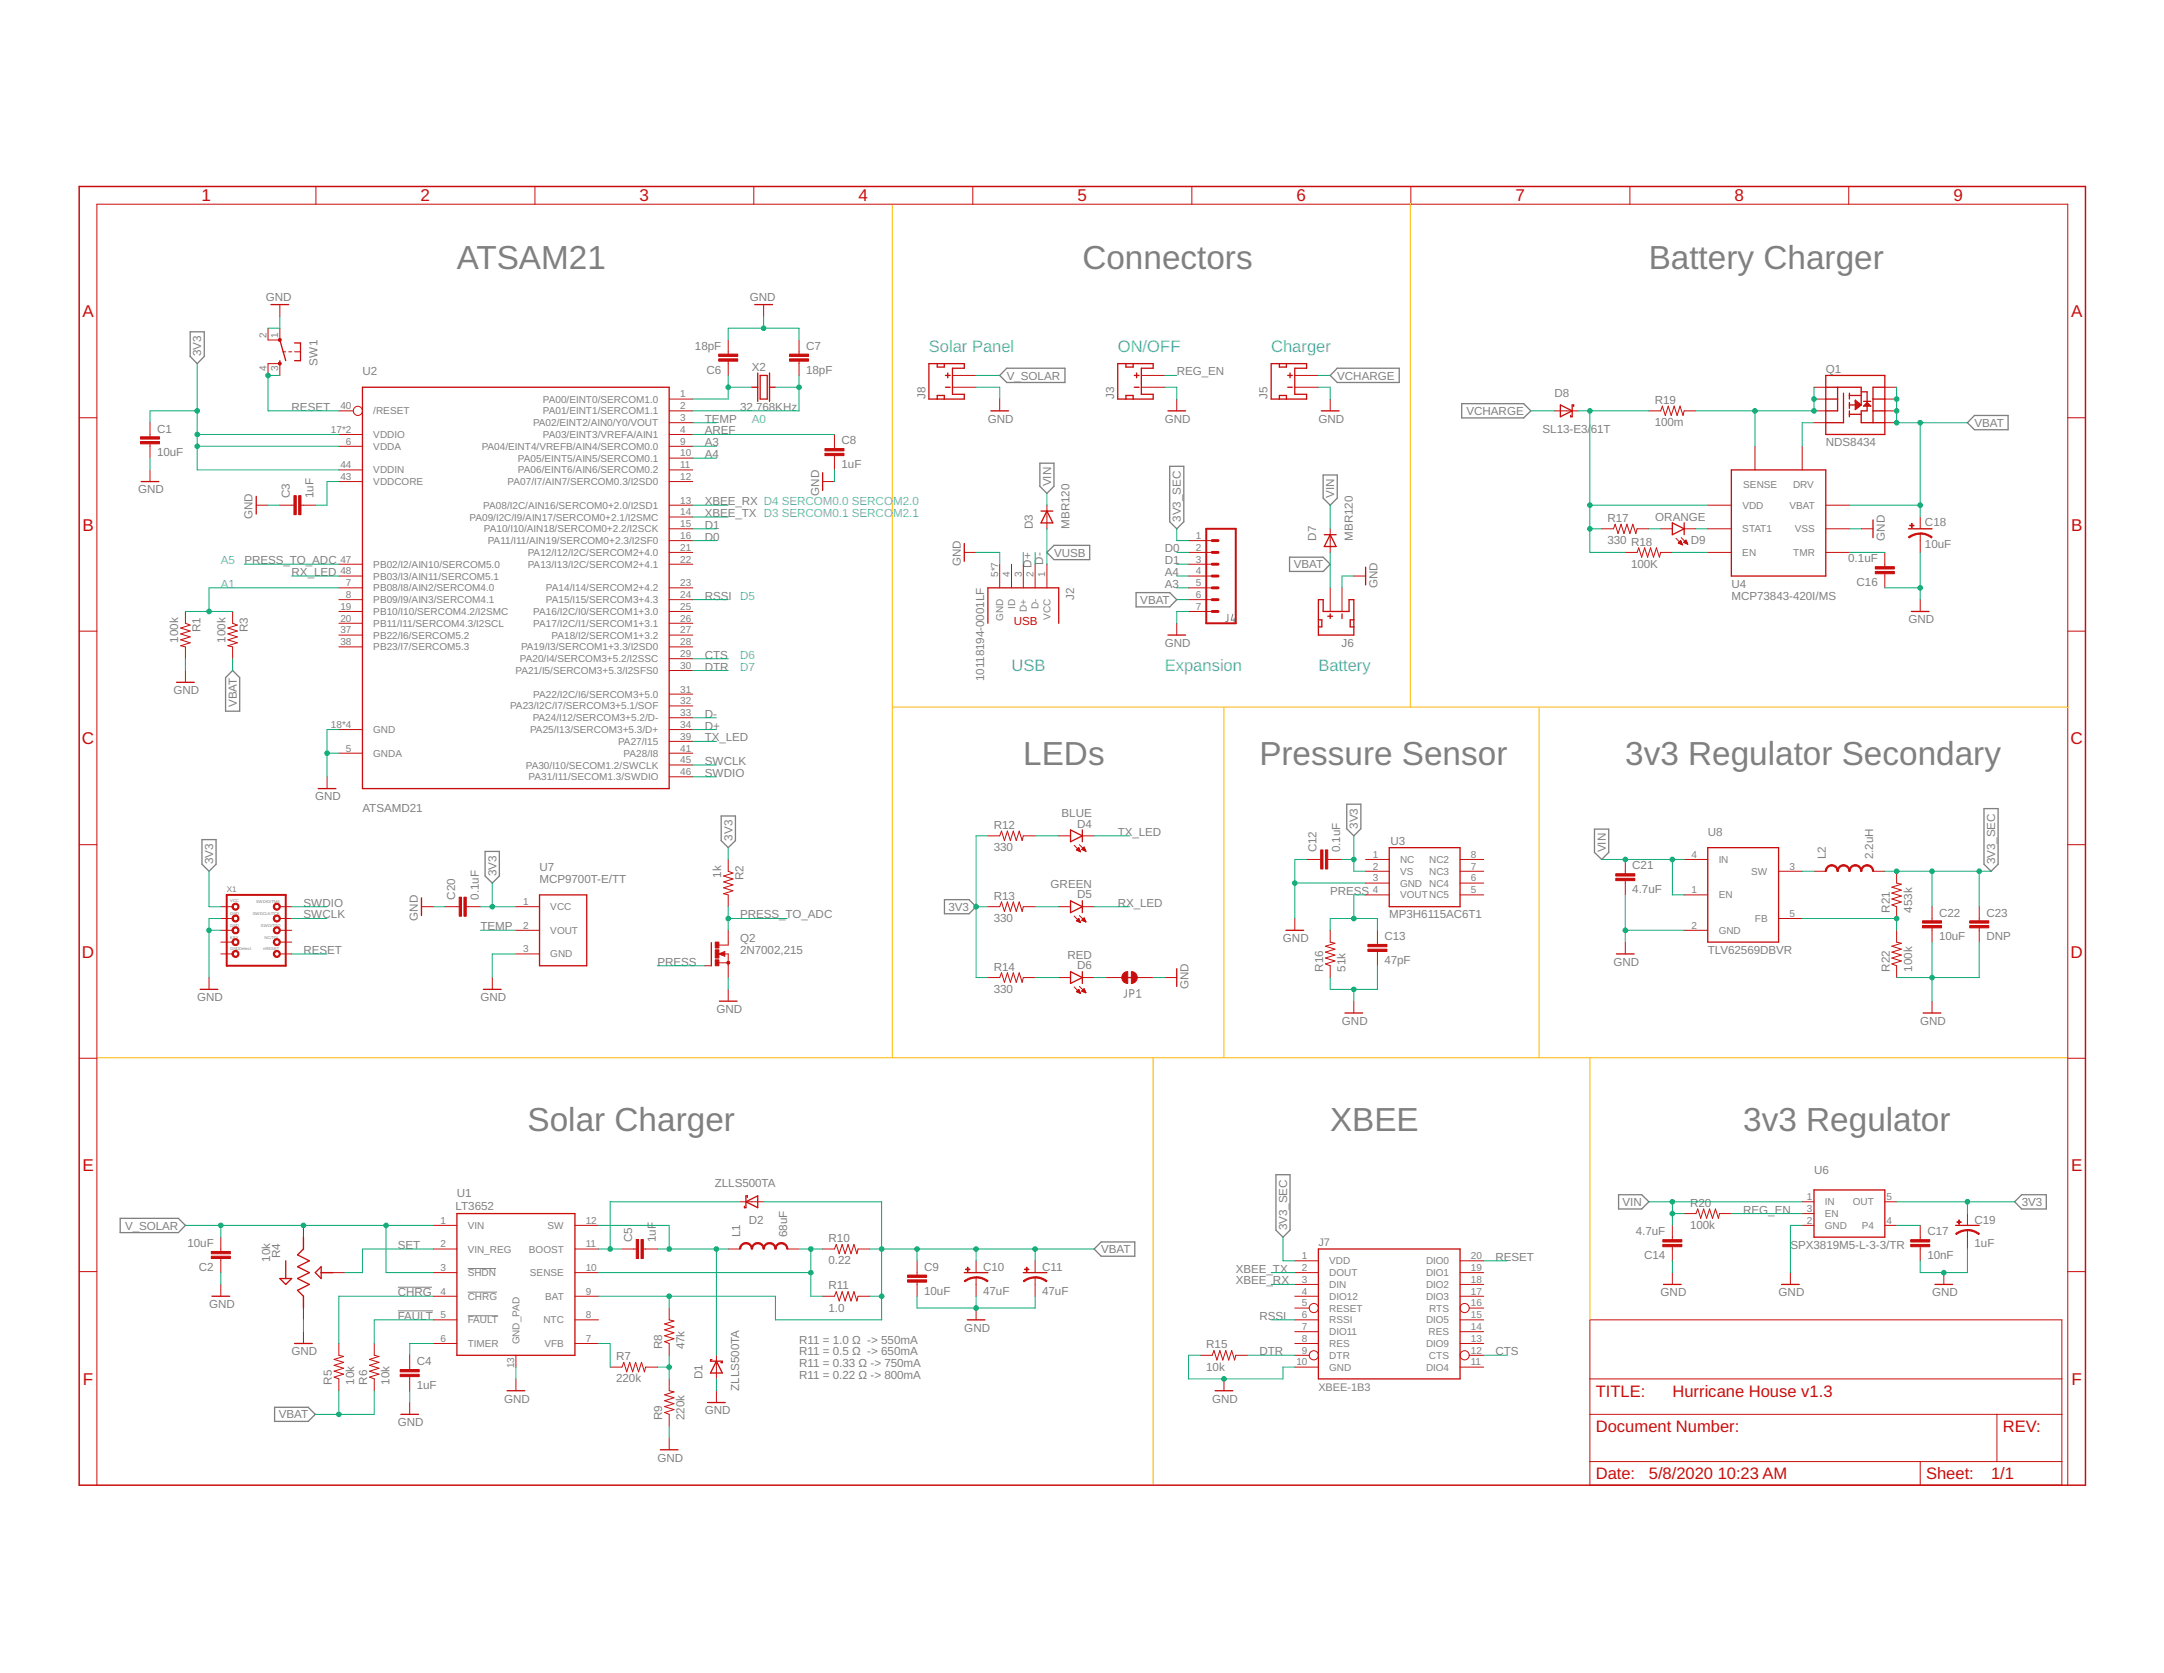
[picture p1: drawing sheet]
<svg xmlns="http://www.w3.org/2000/svg" width="279mm" height="216mm" viewBox="0 0 279 216" stroke-linecap="round" stroke-linejoin="round" font-family="sans-serif">
<defs><g id="words">
<g font-size="4.3" fill="#808080">
<text x="59" y="34.7">ATSAM21</text>
<text x="139.7" y="34.7">Connectors</text>
<text x="212.9" y="34.7">Battery Charger</text>
<text x="132.1" y="98.7">LEDs</text>
<text x="162.6" y="98.7">Pressure Sensor</text>
<text x="209.8" y="98.7">3v3 Regulator Secondary</text>
<text x="68.1" y="146">Solar Charger</text>
<text x="171.7" y="146">XBEE</text>
<text x="225.1" y="146">3v3 Regulator</text>
</g>
<g font-size="2.2" fill="#c90d0c">
<text x="26" y="26">1</text>
<text x="54.3" y="26">2</text>
<text x="82.6" y="26">3</text>
<text x="110.9" y="26">4</text>
<text x="139.1" y="26">5</text>
<text x="167.4" y="26">6</text>
<text x="195.7" y="26">7</text>
<text x="224" y="26">8</text>
<text x="252.2" y="26">9</text>
<text x="10.6" y="40.9">A</text>
<text x="267.4" y="40.9">A</text>
<text x="10.6" y="68.5">B</text>
<text x="267.4" y="68.5">B</text>
<text x="10.6" y="96">C</text>
<text x="267.3" y="96">C</text>
<text x="10.6" y="123.6">D</text>
<text x="267.3" y="123.6">D</text>
<text x="10.6" y="151.1">E</text>
<text x="267.4" y="151.1">E</text>
<text x="10.7" y="178.7">F</text>
<text x="267.4" y="178.7">F</text>
</g>
<g font-size="2.1" fill="#69c">
<text x="119.9" y="45.4">Solar Panel</text>
<text x="144.3" y="45.4">ON/OFF</text>
<text x="164.1" y="45.4">Charger</text>
<text x="130.6" y="86.5">USB</text>
<text x="150.4" y="86.5">Expansion</text>
<text x="170.2" y="86.5">Battery</text>
</g>
<g font-size="2.1" fill="#c90d0c">
<text x="206" y="180.2">TITLE:</text>
<text x="206" y="184.8">Document Number:</text>
<text x="215.9" y="180.2">Hurricane House v1.3</text>
<text x="258.6" y="184.8">REV:</text>
<text x="206" y="190.9">Date:</text>
<text x="212.9" y="190.9">5/8/2020</text>
<text x="221.8" y="190.9">10:23 AM</text>
<text x="248.7" y="190.9">Sheet:</text>
<text x="257.1" y="190.9">1/1</text>
</g>
<g font-size="1.5" fill="#808080">
<text x="34.3" y="38.8">GND</text>
<text x="96.8" y="38.8">GND</text>
<text x="26" y="46" transform="rotate(-90 26 46)">3V3</text>
<text x="41" y="47.2" transform="rotate(-90 41 47.2)">SW1</text>
<text x="89.7" y="45.2">18pF</text>
<text x="97.1" y="47.8">X2</text>
<text x="104.1" y="45.2">C7</text>
<text x="37.7" y="53">RESET</text>
<text x="46.8" y="48.4">U2</text>
<text x="91.2" y="48.2">C6</text>
<text x="95.6" y="53">32.768KHz</text>
<text x="104.1" y="48.2">18pF</text>
<text x="119.5" y="51.5" transform="rotate(-90 119.5 51.5)">J8</text>
<text x="130" y="49">V_SOLAR</text>
<text x="143.9" y="51.5" transform="rotate(-90 143.9 51.5)">J3</text>
<text x="151.9" y="48.4">REG_EN</text>
<text x="163.7" y="51.5" transform="rotate(-90 163.7 51.5)">J5</text>
<text x="172.7" y="49">VCHARGE</text>
<text x="189.3" y="53.5">VCHARGE</text>
<text x="200.7" y="51.2">D8</text>
<text x="213.6" y="52.1">R19</text>
<text x="235.7" y="48.1">Q1</text>
<text x="20.3" y="58.9">10uF</text>
<text x="20.3" y="55.8">C1</text>
<text x="91" y="56.1">AREF</text>
<text x="91" y="54.5">TEMP</text>
<text x="91" y="57.6">A3</text>
<text x="91" y="59.1">A4</text>
<text x="108.7" y="57.4">C8</text>
<text x="127.6" y="54.5">GND</text>
<text x="150.4" y="54.5">GND</text>
<text x="170.2" y="54.5">GND</text>
<text x="199.2" y="55.9">SL13-E3/</text>
<text x="205.4" y="55.9">61T</text>
<text x="213.6" y="55">100m</text>
<text x="235.7" y="57.6">NDS8434</text>
<text x="254.9" y="55.1">VBAT</text>
<text x="17.8" y="63.7">GND</text>
<text x="37.4" y="64.3" transform="rotate(-90 37.4 64.3)">C3</text>
<text x="40.5" y="64.3" transform="rotate(-90 40.5 64.3)">1uF</text>
<text x="91" y="65.2">XBEE_RX D4 SERCOM0.0 SERCO</text>
<text x="105.8" y="64" transform="rotate(-90 105.8 64)">GND</text>
<text x="108.7" y="60.4">1uF</text>
<text x="135.7" y="62.8" transform="rotate(-90 135.7 62.8)">VIN</text>
<text x="172.3" y="64.3" transform="rotate(-90 172.3 64.3)">VIN</text>
<text x="32.6" y="67" transform="rotate(-90 32.6 67)">GND</text>
<text x="91" y="66.7">XBEE_TX D3 SERCOM0.1 SERCO</text>
<text x="91" y="68.3">D1</text>
<text x="91" y="69.8">D0</text>
<text x="133.4" y="68.3" transform="rotate(-90 133.4 68.3)">D3</text>
<text x="136.1" y="71.8">VUSB</text>
<text x="138.1" y="68.3" transform="rotate(-90 138.1 68.3)">MBR120</text>
<text x="150.4" y="71.3">D0</text>
<text x="152.5" y="67.3" transform="rotate(-90 152.5 67.3)">3V3_SEC</text>
<text x="169.9" y="69.8" transform="rotate(-90 169.9 69.8)">D7</text>
<text x="174.7" y="69.8" transform="rotate(-90 174.7 69.8)">MBR120</text>
<text x="207.6" y="70.2">330 R18</text>
<text x="207.6" y="67.4">R17</text>
<text x="213.7" y="67.2">ORANGE</text>
<text x="218.3" y="70.2">D9</text>
<text x="243.4" y="69.8" transform="rotate(-90 243.4 69.8)">GND</text>
<text x="248.5" y="70.8">10uF</text>
<text x="248.5" y="67.9">C18</text>
<text x="31.6" y="72.8">PRESS_TO_ADC</text>
<text x="37.7" y="74.3">RX_LED</text>
<text x="91" y="77.4">RSSI</text>
<text x="124" y="73.1" transform="rotate(-90 124 73.1)">GND</text>
<text x="133.2" y="73.2" transform="rotate(-90 133.2 73.2)">D+</text>
<text x="134.7" y="72.9" transform="rotate(-90 134.7 72.9)">D-</text>
<text x="138.7" y="77.5" transform="rotate(-90 138.7 77.5)">J2</text>
<text x="147.2" y="77.9">VBAT</text>
<text x="150.4" y="75.9">A3</text>
<text x="150.4" y="74.3">A4</text>
<text x="150.4" y="72.8">D1</text>
<text x="167" y="73.3">VBAT</text>
<text x="177.8" y="75.9" transform="rotate(-90 177.8 75.9)">GND</text>
<text x="210.6" y="73.3">100K</text>
<text x="223.6" y="77.4">MCP73843-420I/MS</text>
<text x="223.6" y="75.9">U4</text>
<text x="238.6" y="72.6">0.1uF</text>
<text x="239.7" y="75.6">C16</text>
<text x="23" y="82.9" transform="rotate(-90 23 82.9)">100k</text>
<text x="25.9" y="81.6" transform="rotate(-90 25.9 81.6)">R1</text>
<text x="29.1" y="82.9" transform="rotate(-90 29.1 82.9)">100k</text>
<text x="32" y="81.6" transform="rotate(-90 32 81.6)">R3</text>
<text x="150.4" y="83.5">GND</text>
<text x="173.2" y="83.5">J6</text>
<text x="246.4" y="80.4">GND</text>
<text x="22.4" y="89.6">GND</text>
<text x="91" y="85">CTS</text>
<text x="91" y="86.5">DTR</text>
<text x="127.1" y="87.9" transform="rotate(-90 127.1 87.9)">10118194-0001LF</text>
<text x="30.6" y="91.2" transform="rotate(-90 30.6 91.2)">VBAT</text>
<text x="91" y="92.6">D-</text>
<text x="91" y="94.2">D+</text>
<text x="91" y="95.7">TX_LED</text>
<text x="91" y="98.7">SWCLK</text>
<text x="91" y="100.2">SWDIO</text>
<text x="40.7" y="103.3">GND</text>
<text x="46.8" y="104.8">ATSAMD21</text>
<text x="128.3" y="107">R12</text>
<text x="137.1" y="105.5">BLUE</text>
<text x="139.1" y="106.8">D4</text>
<text x="144.3" y="107.9">TX_LED</text>
<text x="175.3" y="107" transform="rotate(-90 175.3 107)">3V3</text>
<text x="220.5" y="107.9">U8</text>
<text x="27.5" y="111.5" transform="rotate(-90 27.5 111.5)">3V3</text>
<text x="64.1" y="113" transform="rotate(-90 64.1 113)">3V3</text>
<text x="69.7" y="114">MCP9700T-E/TT</text>
<text x="69.7" y="112.4">U7</text>
<text x="93.1" y="113.3" transform="rotate(-90 93.1 113.3)">1k</text>
<text x="94.6" y="108.5" transform="rotate(-90 94.6 108.5)">3V3</text>
<text x="96" y="113.6" transform="rotate(-90 96 113.6)">R2</text>
<text x="128.3" y="109.8">330</text>
<text x="170" y="110" transform="rotate(-90 170 110)">C12</text>
<text x="173" y="110" transform="rotate(-90 173 110)">0.1uF</text>
<text x="179.5" y="109.1">U3</text>
<text x="207.3" y="110" transform="rotate(-90 207.3 110)">VIN</text>
<text x="210.8" y="112.2">C21</text>
<text x="235.7" y="110.9" transform="rotate(-90 235.7 110.9)">L2</text>
<text x="241.8" y="110.9" transform="rotate(-90 241.8 110.9)">2.2uH</text>
<text x="257.6" y="111.5" transform="rotate(-90 257.6 111.5)">3V3_SEC</text>
<text x="39.2" y="118.5">SWCLK</text>
<text x="39.2" y="117">SWDIO</text>
<text x="53.9" y="118.8" transform="rotate(-90 53.9 118.8)">GND</text>
<text x="58.8" y="116.1" transform="rotate(-90 58.8 116.1)">C20</text>
<text x="61.8" y="116.1" transform="rotate(-90 61.8 116.1)">0.1uF</text>
<text x="95.6" y="118.5">PRESS_TO_ADC</text>
<text x="122.5" y="117.5">3V3</text>
<text x="128.3" y="119">330</text>
<text x="128.3" y="116.1">R13</text>
<text x="135.6" y="114.6">GREEN</text>
<text x="139.1" y="115.9">D5</text>
<text x="144.3" y="117">RX_LED</text>
<text x="171.7" y="115.5">PRESS</text>
<text x="179.4" y="118.5">MP3H6115AC6T1</text>
<text x="210.8" y="115.3">4.7uF</text>
<text x="244" y="117.8" transform="rotate(-90 244 117.8)">R21</text>
<text x="246.9" y="117.8" transform="rotate(-90 246.9 117.8)">453k</text>
<text x="250.4" y="118.3">C22</text>
<text x="256.5" y="118.3">C23</text>
<text x="39.2" y="123.1">RESET</text>
<text x="62" y="120.1">TEMP</text>
<text x="84.9" y="124.6">PRESS</text>
<text x="95.6" y="123.1">2N7002,215</text>
<text x="95.6" y="121.6">Q2</text>
<text x="128.3" y="125.2">R14</text>
<text x="137.8" y="123.8">RED</text>
<text x="139.1" y="125.1">D6</text>
<text x="165.6" y="121.6">GND</text>
<text x="170.8" y="125.4" transform="rotate(-90 170.8 125.4)">R16</text>
<text x="173.7" y="125.4" transform="rotate(-90 173.7 125.4)">51k</text>
<text x="178.8" y="124.4">47pF</text>
<text x="178.8" y="121.3">C13</text>
<text x="208.3" y="124.6">GND</text>
<text x="220.5" y="123.1">TLV62569DBVR</text>
<text x="244" y="125.4" transform="rotate(-90 244 125.4)">R22</text>
<text x="246.9" y="125.4" transform="rotate(-90 246.9 125.4)">100k</text>
<text x="250.4" y="121.3">10uF</text>
<text x="256.5" y="121.3">DNP</text>
<text x="25.5" y="129.2">GND</text>
<text x="62" y="129.2">GND</text>
<text x="92.5" y="130.7">GND</text>
<text x="128.3" y="128.1">330</text>
<text x="153.5" y="127.7" transform="rotate(-90 153.5 127.7)">GND</text>
<text x="173.3" y="132.2">GND</text>
<text x="247.9" y="132.2">GND</text>
<text x="59" y="154.5">U1</text>
<text x="92.3" y="153.2">ZLLS500TA</text>
<text x="209.5" y="155.6">VIN</text>
<text x="218.2" y="155.7">R20</text>
<text x="234.2" y="151.4">U6</text>
<text x="261" y="155.6">3V3</text>
<text x="16.1" y="158.7">V_SOLAR</text>
<text x="24.2" y="161">10uF</text>
<text x="51.4" y="161.2">SET</text>
<text x="58.8" y="156.2">LT3652</text>
<text x="81.6" y="160.3" transform="rotate(-90 81.6 160.3)">C5</text>
<text x="84.7" y="160.3" transform="rotate(-90 84.7 160.3)">1uF</text>
<text x="95.6" y="159.7" transform="rotate(-90 95.6 159.7)">L1</text>
<text x="96.7" y="158">D2</text>
<text x="101.6" y="159.7" transform="rotate(-90 101.6 159.7)">68uF</text>
<text x="107" y="160.3">R10</text>
<text x="142.2" y="161.7">VBAT</text>
<text x="166.2" y="158.8" transform="rotate(-90 166.2 158.8)">3V3_SEC</text>
<text x="211.2" y="159.4">4.7uF</text>
<text x="218.2" y="158.6">100k</text>
<text x="225.1" y="156.6">REG_EN</text>
<text x="231.2" y="161.2">SPX3819M5-L-3-3/TR</text>
<text x="248.8" y="159.4">C17</text>
<text x="254.9" y="161">1uF</text>
<text x="254.9" y="157.9">C19</text>
<text x="25.7" y="164">C2</text>
<text x="34.9" y="162.8" transform="rotate(-90 34.9 162.8)">10k</text>
<text x="36.2" y="162.3" transform="rotate(-90 36.2 162.3)">R4</text>
<text x="51.4" y="167.3">CHRG</text>
<text x="107" y="163.2">0.22</text>
<text x="107" y="166.4">R11</text>
<text x="119.3" y="167.1">10uF</text>
<text x="119.3" y="164">C9</text>
<text x="126.9" y="167.1">47uF</text>
<text x="126.9" y="164">C10</text>
<text x="134.6" y="167.1">47uF</text>
<text x="134.6" y="164">C11</text>
<text x="159.6" y="165.8">XBEE_RX</text>
<text x="159.6" y="164.2">XBEE_TX</text>
<text x="193.1" y="162.7">RESET</text>
<text x="212.3" y="162.5">C14</text>
<text x="214.4" y="167.3">GND</text>
<text x="229.6" y="167.3">GND</text>
<text x="248.8" y="162.5">10nF</text>
<text x="249.5" y="167.3">GND</text>
<text x="27" y="168.8">GND</text>
<text x="51.4" y="170.3">FAULT</text>
<text x="103.2" y="173.4">R11 = 1.0 Ω -&gt; 550mA</text>
<text x="107" y="169.3">1.0</text>
<text x="124.5" y="171.9">GND</text>
<text x="162.6" y="170.3">RSSI</text>
<text x="37.7" y="174.9">GND</text>
<text x="42.8" y="178.7" transform="rotate(-90 42.8 178.7)">R5</text>
<text x="45.7" y="178.7" transform="rotate(-90 45.7 178.7)">10k</text>
<text x="47.4" y="178.7" transform="rotate(-90 47.4 178.7)">R6</text>
<text x="50.3" y="178.7" transform="rotate(-90 50.3 178.7)">10k</text>
<text x="53.8" y="179.2">1uF</text>
<text x="53.8" y="176.2">C4</text>
<text x="79.6" y="178.4">220k</text>
<text x="79.6" y="175.5">R7</text>
<text x="85.5" y="174.1" transform="rotate(-90 85.5 174.1)">R8</text>
<text x="88.4" y="174.1" transform="rotate(-90 88.4 174.1)">47k</text>
<text x="90.7" y="178" transform="rotate(-90 90.7 178)">D1</text>
<text x="95.4" y="179.5" transform="rotate(-90 95.4 179.5)">ZLLS500TA</text>
<text x="103.2" y="178">R11 = 0.22 Ω -&gt; 800mA</text>
<text x="103.2" y="176.4">R11 = 0.33 Ω -&gt; 750mA</text>
<text x="103.2" y="174.9">R11 = 0.5 Ω -&gt; 650mA</text>
<text x="155.7" y="176.9">10k</text>
<text x="155.7" y="174">R15</text>
<text x="162.6" y="174.9">DTR</text>
<text x="193.1" y="174.9">CTS</text>
<text x="36" y="183">VBAT</text>
<text x="51.4" y="184">GND</text>
<text x="65.1" y="181">GND</text>
<text x="85.5" y="183.3" transform="rotate(-90 85.5 183.3)">R9</text>
<text x="88.4" y="183.3" transform="rotate(-90 88.4 183.3)">220k</text>
<text x="91" y="182.5">GND</text>
<text x="156.5" y="181">GND</text>
<text x="84.9" y="188.6">GND</text>
</g>
<g font-size="1.5" fill="#69c">
<text x="97.1" y="54.5">A0</text>
<text x="115.3" y="65.2">M2.0</text>
<text x="115.3" y="66.7">M2.1</text>
<text x="28.5" y="72.8">A5</text>
<text x="28.5" y="75.9">A1</text>
<text x="95.6" y="77.4">D5</text>
<text x="95.6" y="85">D6</text>
<text x="95.6" y="86.5">D7</text>
</g>
<text font-size="1.5" fill="#c90d0c" x="130.9" y="80.6">USB</text>
<g font-size="1.4" fill="#808080">
<text x="170.2" y="160.7">J7</text>
<text x="170.2" y="179.5">XBEE-1B3</text>
</g>
<g font-size="1.3" fill="#808080">
<text x="34.4" y="47.9" transform="rotate(-90 34.4 47.9)">4</text>
<text x="34.4" y="43.7" transform="rotate(-90 34.4 43.7)">2</text>
<text x="35.9" y="47.9" transform="rotate(-90 35.9 47.9)">3</text>
<text x="35.9" y="43.7" transform="rotate(-90 35.9 43.7)">1</text>
<text x="44" y="52.8">40</text>
<text x="48.2" y="53.5">/RESET</text>
<text x="70.1" y="51.9">PA00/EINT0/SERCOM1.0</text>
<text x="70.1" y="53.5">PA01/EINT1/SERCOM1.1</text>
<text x="87.8" y="51.3">1</text>
<text x="87.8" y="52.8">2</text>
<text x="42.7" y="55.8">17*2</text>
<text x="44.7" y="57.4">6</text>
<text x="48.2" y="58">VDDA</text>
<text x="48.2" y="56.5">VDDIO</text>
<text x="62.2" y="58">PA04/EINT4/VREFB/AIN4/SERCOM0.0</text>
<text x="66.9" y="59.6">PA05/EINT5/AIN5/SERCOM0.1</text>
<text x="68.8" y="55">PA02/EINT2/AIN0/Y0/VOUT</text>
<text x="70.1" y="56.5">PA03/EINT3/VREFA/AIN1</text>
<text x="87.8" y="54.3">3</text>
<text x="87.8" y="55.8">4</text>
<text x="87.8" y="57.4">9</text>
<text x="87.8" y="58.9">10</text>
<text x="44" y="61.9">43</text>
<text x="44" y="60.4">44</text>
<text x="48.2" y="62.6">VDDCORE</text>
<text x="48.2" y="61.1">VDDIN</text>
<text x="62.4" y="65.7">PA08/I2C/AIN16/SERCOM0+2.0/I2SD1</text>
<text x="65.5" y="62.6">PA07/I7/AIN7/SERCOM0.3/I2SD0</text>
<text x="66.9" y="61.1">PA06/EINT6/AIN6/SERCOM0.2</text>
<text x="87.8" y="60.4">11</text>
<text x="87.8" y="61.9">12</text>
<text x="87.8" y="65">13</text>
<text x="225" y="65.7">VDD</text>
<text x="225.1" y="62.9">SENSE</text>
<text x="231" y="65.7">VBAT</text>
<text x="231.5" y="62.9">DRV</text>
<text x="60.6" y="67.2">PA09/I2C/I9/AIN17/SERCOM0+2.1/I2SMC</text>
<text x="62.5" y="68.7">PA10/I10/AIN18/SERCOM0+2.2/I2SCK</text>
<text x="63" y="70.2">PA11/I11/AIN19/SERCOM0+2.3/I2SF0</text>
<text x="68.1" y="71.8">PA12/I12/I2C/SERCOM2+4.0</text>
<text x="87.8" y="66.5">14</text>
<text x="87.8" y="68">15</text>
<text x="87.8" y="69.6">16</text>
<text x="87.8" y="71.1">21</text>
<text x="154.4" y="69.6">1</text>
<text x="154.4" y="71.1">2</text>
<text x="225" y="68.7">STAT1</text>
<text x="225" y="71.7">EN</text>
<text x="231.5" y="71.8">TMR</text>
<text x="231.7" y="68.7">VSS</text>
<text x="44" y="72.6">47</text>
<text x="44" y="74.1">48</text>
<text x="44.7" y="75.7">7</text>
<text x="44.7" y="77.2">8</text>
<text x="48.2" y="73.3">PB02/I2/AIN10/SERCOM5.0</text>
<text x="48.2" y="74.8">PB03/I3/AIN11/SERCOM5.1</text>
<text x="48.2" y="76.3">PB08/I8/AIN2/SERCOM4.0</text>
<text x="48.2" y="77.8">PB09/I9/AIN3/SERCOM4.1</text>
<text x="68.1" y="73.3">PA13/I13/I2C/SERCOM2+4.1</text>
<text x="70.5" y="76.3">PA14/I14/SERCOM2+4.2</text>
<text x="70.5" y="77.8">PA15/I15/SERCOM3+4.3</text>
<text x="87.8" y="72.6">22</text>
<text x="87.8" y="75.7">23</text>
<text x="87.8" y="77.2">24</text>
<text x="128.9" y="74.5" transform="rotate(-90 128.9 74.5)">5*7</text>
<text x="130.4" y="74.5" transform="rotate(-90 130.4 74.5)">4</text>
<text x="131.9" y="74.5" transform="rotate(-90 131.9 74.5)">3</text>
<text x="133.4" y="74.5" transform="rotate(-90 133.4 74.5)">2</text>
<text x="135" y="74.5" transform="rotate(-90 135 74.5)">1</text>
<text x="154.4" y="72.6">3</text>
<text x="154.4" y="74.1">4</text>
<text x="154.4" y="75.7">5</text>
<text x="154.4" y="77.2">6</text>
<text x="44" y="78.7">19</text>
<text x="44" y="80.2">20</text>
<text x="44" y="81.7">37</text>
<text x="44" y="83.3">38</text>
<text x="48.2" y="79.4">PB10/I10/SERCOM4.2/I2SMC</text>
<text x="48.2" y="80.9">PB11/I11/SERCOM4.3/I2SCL</text>
<text x="48.2" y="82.4">PB22/I6/SERCOM5.2</text>
<text x="48.2" y="83.9">PB23/I7/SERCOM5.3</text>
<text x="67.3" y="83.9">PA19/I3/SERCOM1+3.3/I2SD0</text>
<text x="68.9" y="79.4">PA16/I2C/I0/SERCOM1+3.0</text>
<text x="68.9" y="80.9">PA17/I2C/I1/SERCOM1+3.1</text>
<text x="71.2" y="82.4">PA18/I2/SERCOM1+3.2</text>
<text x="87.8" y="78.7">25</text>
<text x="87.8" y="80.2">26</text>
<text x="87.8" y="81.7">27</text>
<text x="87.8" y="83.3">28</text>
<text x="129.5" y="80.1" transform="rotate(-90 129.5 80.1)">GND</text>
<text x="131.1" y="78.5" transform="rotate(-90 131.1 78.5)">ID</text>
<text x="132.6" y="79" transform="rotate(-90 132.6 79)">D+</text>
<text x="134.1" y="78.6" transform="rotate(-90 134.1 78.6)">D-</text>
<text x="135.6" y="80" transform="rotate(-90 135.6 80)">VCC</text>
<text x="154.4" y="78.7">7</text>
<text x="66.6" y="87">PA21/I5/SERCOM3+5.3/I2SFS0</text>
<text x="67.1" y="85.5">PA20/I4/SERCOM3+5.2/I2SSC</text>
<text x="87.8" y="84.8">29</text>
<text x="87.8" y="86.3">30</text>
<text x="87.8" y="89.4">31</text>
<text x="42.7" y="93.9">18*4</text>
<text x="48.2" y="94.6">GND</text>
<text x="65.9" y="91.6">PA23/I2C/I7/SERCOM3+5.1/SOF</text>
<text x="68.4" y="94.6">PA25/I13/SERCOM3+5.3/D+</text>
<text x="68.8" y="93.1">PA24/I12/SERCOM3+5.2/D-</text>
<text x="68.9" y="90">PA22/I2C/I6/SERCOM3+5.0</text>
<text x="87.8" y="90.9">32</text>
<text x="87.8" y="92.4">33</text>
<text x="87.8" y="93.9">34</text>
<text x="87.8" y="95.5">39</text>
<text x="44.7" y="97">5</text>
<text x="48.2" y="97.7">GNDA</text>
<text x="67.9" y="99.2">PA30/I10/SECOM1.2/SWCLK</text>
<text x="68.2" y="100.7">PA31/I11/SECOM1.3/SWDIO</text>
<text x="79.8" y="96.1">PA27/I15</text>
<text x="80.5" y="97.7">PA28/I8</text>
<text x="87.8" y="97">41</text>
<text x="87.8" y="98.5">45</text>
<text x="87.8" y="100">46</text>
<text x="177.2" y="113.7">3</text>
<text x="177.2" y="110.7">1</text>
<text x="177.2" y="112.2">2</text>
<text x="180.8" y="111.4">NC</text>
<text x="180.8" y="112.9">VS</text>
<text x="184.5" y="111.4">NC2</text>
<text x="184.5" y="112.9">NC3</text>
<text x="189.9" y="110.7">8</text>
<text x="189.9" y="112.2">7</text>
<text x="189.9" y="113.7">6</text>
<text x="218.4" y="110.7">4</text>
<text x="221.9" y="111.4">IN</text>
<text x="226.1" y="112.9">SW</text>
<text x="231" y="112.2">3</text>
<text x="67.5" y="116.8">1</text>
<text x="67.5" y="119.8">2</text>
<text x="71.1" y="117.5">VCC</text>
<text x="177.2" y="115.3">4</text>
<text x="180.8" y="114.4">GND</text>
<text x="180.8" y="115.9">VOUTNC5</text>
<text x="184.5" y="114.4">NC4</text>
<text x="189.9" y="115.3">5</text>
<text x="218.4" y="119.8">2</text>
<text x="218.4" y="115.3">1</text>
<text x="221.9" y="115.9">EN</text>
<text x="226.6" y="119">FB</text>
<text x="231" y="118.3">5</text>
<text x="67.5" y="122.9">3</text>
<text x="71.1" y="120.5">VOUT</text>
<text x="71.1" y="123.6">GND</text>
<text x="221.9" y="120.5">GND</text>
<text x="233.3" y="154.9">1</text>
<text x="235.6" y="155.6">IN</text>
<text x="239.2" y="155.6">OUT</text>
<text x="243.6" y="154.9">5</text>
<text x="56.9" y="157.9">1</text>
<text x="56.9" y="161">2</text>
<text x="60.4" y="158.6">VIN</text>
<text x="60.4" y="161.6">VIN_REG</text>
<text x="68.3" y="161.6">BOOST</text>
<text x="70.7" y="158.6">SW</text>
<text x="75.6" y="161">11</text>
<text x="75.6" y="157.9">12</text>
<text x="233.3" y="156.4">3</text>
<text x="233.3" y="157.9">2</text>
<text x="235.6" y="157.1">EN</text>
<text x="235.6" y="158.6">GND</text>
<text x="240.4" y="158.6">P4</text>
<text x="243.6" y="157.9">4</text>
<text x="56.9" y="167.1">4</text>
<text x="56.9" y="164">3</text>
<text x="60.4" y="167.7">CHRG</text>
<text x="60.4" y="164.7">SHDN</text>
<text x="68.4" y="164.7">SENSE</text>
<text x="70.4" y="167.7">BAT</text>
<text x="75.6" y="167.1">9</text>
<text x="75.6" y="164">10</text>
<text x="168.1" y="165.5">3</text>
<text x="168.1" y="167.1">4</text>
<text x="168.1" y="164">2</text>
<text x="168.1" y="162.5">1</text>
<text x="171.6" y="166.2">DIN</text>
<text x="171.6" y="167.7">DIO12</text>
<text x="171.6" y="164.7">DOUT</text>
<text x="171.6" y="163.2">VDD</text>
<text x="184.1" y="163.2">DIO0</text>
<text x="184.1" y="164.7">DIO1</text>
<text x="184.1" y="166.2">DIO2</text>
<text x="184.1" y="167.7">DIO3</text>
<text x="189.9" y="162.5">20</text>
<text x="189.9" y="164">19</text>
<text x="189.9" y="165.5">18</text>
<text x="189.9" y="167.1">17</text>
<text x="56.9" y="170.1">5</text>
<text x="56.9" y="173.2">6</text>
<text x="60.4" y="170.8">FAULT</text>
<text x="60.4" y="173.8">TIMER</text>
<text x="67.1" y="173.5" transform="rotate(-90 67.1 173.5)">GND_PAD</text>
<text x="70.2" y="170.8">NTC</text>
<text x="70.3" y="173.8">VFB</text>
<text x="75.6" y="170.1">8</text>
<text x="75.6" y="173.2">7</text>
<text x="168.1" y="171.6">7</text>
<text x="168.1" y="173.2">8</text>
<text x="168.1" y="168.6">5</text>
<text x="168.1" y="170.1">6</text>
<text x="171.6" y="172.3">DIO11</text>
<text x="171.6" y="173.8">RES</text>
<text x="171.6" y="169.3">RESET</text>
<text x="171.6" y="170.8">RSSI</text>
<text x="184.1" y="170.8">DIO5</text>
<text x="184.1" y="173.8">DIO9</text>
<text x="184.4" y="172.3">RES</text>
<text x="184.5" y="169.3">RTS</text>
<text x="189.9" y="170.1">15</text>
<text x="189.9" y="173.2">13</text>
<text x="189.9" y="171.6">14</text>
<text x="189.9" y="168.6">16</text>
<text x="66.4" y="176.6" transform="rotate(-90 66.4 176.6)">13</text>
<text x="167.4" y="176.2">10</text>
<text x="168.1" y="174.7">9</text>
<text x="171.6" y="175.4">DTR</text>
<text x="171.6" y="176.9">GND</text>
<text x="184.1" y="176.9">DIO4</text>
<text x="184.5" y="175.4">CTS</text>
<text x="189.9" y="174.7">12</text>
<text x="189.9" y="176.2">11</text>
</g>
<text font-size="1.1" fill="#808080" x="29.3" y="115.1">X1</text>
<g font-size=".5" fill="#808080">
<text x="29.7" y="116.4">VCC</text>
<text x="29.7" y="118.1">GND</text>
<text x="29.7" y="119.6">GND</text>
<text x="32.6" y="118.1">SWDCLK/TCK</text>
<text x="33.1" y="116.5">SWDIO/TMS</text>
<text x="33.7" y="119.6">SWO/TDO</text>
<text x="29.7" y="121.1">KEY</text>
<text x="29.7" y="122.6">GNDDetect</text>
<text x="34" y="122.6">nRESET</text>
<text x="34.1" y="121.1">NC/TDI</text>
</g>
</g></defs>
<path d="M158.5 79.3v.7a.23 .23 0 0 1-.3 .2M159.2 79.3l-.2 .7h.5M159.3 79.8v.4M145.4 127.7v.8a.23 .23 0 0 1-.3 .2M145.9 128.2h.3a.26 .26 0 0 0 .2-.2 .26 .26 0 0 0-.2-.3h-.3v1M146.8 128.7h.5M146.8 127.9l.2-.2v1M51.4 166.1h4.4M51.4 169.2h4.5M60.4 166.8h3.8M60.4 169.8h3.9M60.4 163.7h3.7" fill="none" stroke="#808080" stroke-width=".13"/>
<g fill="none" stroke="#808080" stroke-width=".17">
<path d="M24.6 42.8h1.8v3.2l-.9 .9-.9-.9zM130 47.5h7.5v1.9h-7.5l-.9-.9zM134.3 59.8h1.8v3l-.9 .9-.9-.9zM172.7 47.5h8v1.9h-8l-1-.9zM188.7 52.1h8l1 .9-1 .9h-8zM254.9 53.6h4.4v1.9h-4.4l-.9-1zM135.2 71.3l.9-.9h4.6v1.8h-4.6zM146.7 76.5h4.3l.9 .9-.9 .9h-4.3zM151 60.2h1.8v7.1l-.9 .9-.9-.9zM166.5 71.9h4.3l.9 .9-.9 .9h-4.3zM170.8 61.3h1.9v3l-1 .9-.9-.9zM30 86.5l.9 .9v4.4h-1.8v-4.4z"/>
<path d="M26.1 108.4h1.8v3.1l-.9 .9-.9-.9zM62.6 109.9h1.9v3.2l-.9 .9-1-.9zM93.1 105.3h1.9v3.2l-1 .9-.9-.9zM121.9 116.1h3.2l.9 .9-.9 .9h-3.2zM173.9 103.8h1.8v3.2l-.9 .9-.9-.9zM205.9 107h1.8v3l-.9 .9-.9-.9zM256.2 104.4h1.8v7.1l-.9 .9-.9-.9zM15.5 157.2h7.5l.9 .9-.9 1h-7.5zM164.7 151.6h1.9v7.1l-.9 1-1-1zM209 154.2h3l.9 .9-.9 .9h-3zM260.1 155.1l.9-.9h3.2v1.8h-3.2zM142.2 160.3h4.3v1.8h-4.3l-.9-.9z"/>
<path d="M35.5 181.6h4.3l.9 .9-.9 .9h-4.3z"/>
</g>
<g fill="none" stroke="#c90d0c" stroke-width=".17">
<path d="M35 39.3h2.3M97.5 39.3h2.2M36.1 46.5v.4M36.1 43.9l.8 2.6M38 44.3h.8v2.2h-.8M46.8 50h39.6v51.8h-39.6zM97.1 50h.7M97.8 48.1v3.7M98.1 48.5h1v3h-1zM99.4 50h.7M99.4 48.1v3.7M119.9 46.9h4.6v.6h-1.5v3.4h1.5v.6h-4.6z"/>
<path d="M121 51.5v-.5h.9v.5M121 46.9v.5h.9v-.5M122.1 48.5h.6M122.1 50h.6M122.4 48.1v.6M127.9 53h2.3M144.3 46.9h4.6v.6h-1.5v3.4h1.5v.6h-4.6zM145.4 51.5v-.5h.9v.5M145.4 46.9v.5h.9v-.5M146.5 48.5h.6M146.5 50h.6M146.7 48.1v.6"/>
<path d="M150.8 53h2.3M164.1 46.9h4.6v.6h-1.5v3.4h1.5v.6h-4.6zM165.2 46.9v.5h.9v-.5M165.2 51.5v-.5h.9v.5M166.3 48.5h.6M166.3 50h.6M166.6 48.1v.6M170.6 53h2.3M201.5 52.3l1.5 .7-1.5 .8zM203.2 52.5v-.2h-.2v1.5h-.2v-.2M235.7 51.5h1.6M235.7 48.5h7.7v7.6h-7.7z"/>
<path d="M235.7 50h4.6v2.3M237.3 50v3h-1.6M238 50.7v3.8h-2.3M238.8 51h1.5M238.8 52.3h.7M238.8 50.7v.8M238.8 51.9v.8M238.8 53v.8M238.8 53.5h1.5M239.5 51.6l.8 .7-.8 .6zM239.5 51.8l.7 .5M239.6 52.6l.1 .1"/>
<path d="M239.6 52.1l.4 .3M239.6 52l.5 .3M239.6 52.3l.3 .2M239.6 52.4l.2 .1M239.6 52.5l.2 .1M240.3 50.6h.8v1.2M240.6 51.8h.9M240.9 52.3h.4M241 52.2h.2M241 52.1h.1M241.1 52.4v.6h-.8v1.5h3.1M241.1 51.9l.4 .5h-.9z"/>
<path d="M241.8 51.5h1.6M241.8 53h1.6M243.4 50h-1.6v4.5M18.2 62.1h2.3M33.1 64.1v2.2M106.2 61v2.3M124.5 70.1v2.3M134.4 66h1.5M135.2 66l.7 1.5h-1.5zM170.2 77.4h.6v1.5h3.4v-1.5h.6v4.6h-4.6zM170.2 80h.5v.9h-.5M171 69h1.5"/>
<path d="M171.4 79.5h.6M171.7 79.2v.6M171.7 69l.8 1.5h-1.5zM173.3 79.2v.6M174.8 80h-.5v.9h.5M176.3 73.2v2.3M215.9 67.5l1.5 .7-1.5 .8zM217.4 67.5v1.5M223.5 60.6h12.2v13.7h-12.2zM241.8 67.1v2.3M246.4 68.2h3M246.8 78.9h2.3"/>
<path d="M22.8 88.1h2.3M127.6 80.4v-4.5h9.1v4.5M150.8 82h2.3M41.1 101.8h2.3M54.4 115.9v2.3M69.7 115.5h6.1v9.1h-6.1zM138.2 107.1l1.5 .8-1.5 .7zM138.2 116.2l1.5 .8-1.5 .8zM139.7 107.1v1.5M139.7 116.2v1.6M179.4 109.4h9.1v7.6h-9.1zM220.5 109.4h9.1v12.2h-9.1z"/>
<path d="M25.8 127.7h2.3M62.4 127.7h2.3M91.8 121.6v3M92.9 129.2h2.3M138.2 125.4l1.5 .8-1.5 .7zM139.7 125.4v1.5M145.2 126.2h1.1M151.9 125v2.3M166 120.1h2.3M173.7 130.7h2.2M208.7 123.1h2.3M248.3 130.7h2.3"/>
<path d="M39.2 159.7v1.5l-.8 .7 1.5 .8-1.5 .8 1.5 .7-1.5 .8 1.5 .8-1.5 .7 .8 .8v1.5M59 156.6h15.2v18.3h-15.2zM96.3 155.1l1.5-.8v1.6zM96.5 154.5v-.2h-.2v1.6h-.2v-.2M234.2 153.6h9.2v6.1h-9.2zM252.5 158.1h3M27.4 167.3h2.3M36.1 165h1.6l-.8 .8zM36.9 162.7v2.3M38 173.4h2.3M41.5 163.5v1.5l-.8-.8zM41.5 164.2h1.5"/>
<path d="M65.5 179.5h2.3M91.9 175.5h-.2v.2h1.6v.2h-.2M92.5 175.7l.8 1.5h-1.6zM124.5 164.2h3.1M124.9 170.3h2.3M132.1 164.2h3.1M156.9 179.5h2.3M170.2 161.2h18.3v16.7h-18.3zM214.8 165.8h2.3M230 165.8h2.3M249.8 165.8h2.3M51.8 182.5h2.2"/>
<path d="M85.3 187.1h2.2M91.4 181h2.2"/>
</g>
<g fill="none" stroke="#c90d0c" stroke-width=".13">
<path d="M36.1 39.3v1.5M40.8 24.1v2.3M69.1 24.1v2.3M97.3 24.1v2.3M98.6 39.3v1.5M125.6 24.1v2.3M153.9 24.1v2.3M182.2 24.1v2.3M210.4 24.1v2.3M238.7 24.1v2.3M10.2 53.9h2.3M19.4 54.5v1.9"/>
<path d="M19.4 57.3v1.8M34.6 48.5v-1.6h1.5v1.6M34.6 42.4v1.5h1.5v-1.5M36.5 45.4h.4M37.3 45.4h.4M38 45.4h.8M43.8 53h1.8M43.8 56.1h3M43.8 57.6h3M86.4 53h3.1M86.4 51.5h3.1M86.4 54.5h3.1"/>
<path d="M86.4 56.1h3.1M86.4 57.6h3.1M86.4 59.1h3.1M94 43.9v1.8M94 46.6v1.9M103.2 43.9v1.8M103.2 46.6v1.9M107.7 56.1v1.8M107.7 58.8v1.8M123 48.5h3M123 50h3M129.1 51.5v1.5"/>
<path d="M147.4 48.5h3M147.4 50h3M151.9 51.5v1.5M167.2 48.5h3M167.2 50h3M171.7 51.5v1.5M200.7 53h3.1M212.9 53h1.5l.2-.6 .4 1.2 .4-1.2 .4 1.2 .4-1.2 .3 1.2 .4-1.2 .4 1.2 .1-.6h1.6M226.6 57.6v3M232.7 57.6v3M234.2 50h1.5M234.2 53h1.5"/>
<path d="M234.2 51.5h1.5M234.2 54.5h1.5M243.4 50h1.5M243.4 53h1.5M243.4 51.5h1.5M243.4 54.5h1.5M267 53.9h2.3M19.4 60.6v1.5M23.9 78.9v1.5l.7 .3-1.3 .3 1.3 .4-1.3 .4 1.3 .4-1.3 .4 1.3 .4-1.3 .3 .6 .2v1.5M30 78.9v1.5l.6 .3-1.2 .3 1.2 .4-1.2 .4 1.2 .4-1.2 .4 1.2 .4-1.2 .3 .6 .2v1.5M33.1 65.2h1.5M36.1 65.2h1.9"/>
<path d="M38.9 65.2h1.8M43.8 72.8h3M43.8 74.3h3M43.8 75.9h3M43.8 77.4h3M43.8 78.9h3M43.8 60.6h3M43.8 62.1h3M86.4 69.8h3.1M86.4 71.3h3.1M86.4 72.8h3.1M86.4 75.9h3.1"/>
<path d="M86.4 77.4h3.1M86.4 78.9h3.1M86.4 60.6h3.1M86.4 62.1h3.1M86.4 65.2h3.1M86.4 66.7h3.1M86.4 68.2h3.1M106.2 62.1h1.5M124.5 71.3h1.5M129.1 72.8v3.1M130.6 72.8v3.1M132.1 72.8v3.1"/>
<path d="M133.6 72.8v3.1M135.2 65.2v3M135.2 72.8v3.1M153.5 69.8h3M153.5 71.3h3M153.5 72.8h3M153.5 74.3h3M153.5 75.9h3M153.5 77.4h3M153.5 78.9h3M171.7 68.2v3.1M171.7 75.9v3"/>
<path d="M173.3 75.9v3M174.8 74.3h1.5M206.8 68.2h1.5l.2-.6 .4 1.3 .4-1.3 .4 1.3 .4-1.3 .3 1.3 .4-1.3 .4 1.3 .2-.7h1.5M209.8 71.3h1.6l.2-.6 .4 1.2 .3-1.2 .4 1.2 .4-1.2 .4 1.2 .4-1.2 .3 1.2 .2-.6h1.5M214.4 68.2h1.5M216.4 69.5l.8 .8M216.7 70.1l.3-.3 .2 .5zM216.7 70.1h.4M216.7 70h.4M216.8 70h.3M216.9 70.1h.2M216.9 69.9h.2"/>
<path d="M216.9 69.8h.1M217 69.8h.1M217 70.2h.2M217.1 69.4l.8 .8M217.1 70.3h.1M217.4 70l.3-.3 .2 .5zM217.4 70h.4M217.4 68.2h1.6M217.5 69.9h.3M217.5 69.8h.2M217.6 70.1h.2M217.6 69.8h.1"/>
<path d="M217.7 69.7h.1M217.7 70.1h.2M217.8 70.2h.1M220.5 71.3h3M220.5 65.2h3M220.5 68.2h3M235.7 71.3h3.1M235.7 65.2h3.1M235.7 68.2h3.1M240.3 68.2h1.5M243.4 71.3v1.8M243.4 74v1.9"/>
<path d="M247.9 66.7v1.5M247.9 68.9v2.4M247.9 77.4v1.5M10.2 81.4h2.3M23.9 86.5v1.6M43.8 94.1h3M43.8 97.2h3M43.8 80.4h3M43.8 82h3M43.8 83.5h3M86.4 94.1h3.1M86.4 97.2h3.1"/>
<path d="M86.4 80.4h3.1M86.4 82h3.1M86.4 83.5h3.1M86.4 85h3.1M86.4 86.5h3.1M86.4 89.6h3.1M86.4 91.1h3.1M86.4 92.6h3.1M86.4 95.7h3.1M86.4 98.7h3.1M151.9 80.4v1.6M267 81.4h2.3"/>
<path d="M10.2 109h2.3M28.5 117h1.5M28.5 118.5h1.5M36.1 117h1.6M36.1 118.5h1.6M42.2 100.2v1.6M54.4 117h1.5M57.5 117h1.8M60.2 117h1.8M66.6 117h3.1M86.4 100.2h3.1M94 110.9v1.5l.6 .3-1.2 .4 1.2 .3-1.2 .4 1.2 .4-1.2 .4 1.2 .4-1.2 .3 .6 .2v1.5"/>
<path d="M127.6 107.9h1.5l.2-.6 .4 1.2 .4-1.2 .4 1.2 .3-1.2 .4 1.2 .4-1.2 .4 1.2 .1-.6h1.5M127.6 117h1.5l.2-.6 .4 1.2 .4-1.2 .4 1.2 .3-1.2 .4 1.2 .4-1.2 .4 1.2 .1-.6h1.5M136.7 107.9h1.5M136.7 117h1.5M138.7 109.1l.8 .8M138.7 118.2l.8 .9M139 109.7l.3-.3 .2 .5zM139 118.8l.5 .3M139 118.8h.4M139 109.7h.4M139 109.6h.4M139.1 109.6h.3"/>
<path d="M139.1 118.7h.3M139.1 118.9h.3M139.1 109.8h.3M139.1 109.5h.2M139.1 118.7h.2M139.2 109.5h.1M139.2 118.6h.1M139.3 109.4h.1M139.3 118.5l-.3 .3M139.3 118.5l.2 .6M139.3 119h.2M139.3 118.5h.1"/>
<path d="M139.3 109.8h.2M139.4 109l.8 .9M139.4 118.2l.8 .8M139.4 119h.1M139.4 109.9h.1M139.7 109.6l.3-.3 .2 .6zM139.7 118.8l.3-.4 .2 .6zM139.7 109.6h.4M139.7 118.7h.4M139.7 118.8h.4M139.7 107.9h1.6M139.7 117h1.6"/>
<path d="M139.8 109.5h.3M139.8 118.7h.3M139.8 109.5h.2M139.8 118.6h.2M139.8 118.8h.3M139.9 109.4h.1M139.9 109.7h.2M139.9 118.5h.1M139.9 109.3h.1M140 118.5h.1M140 118.9h.2M140 109.8h.2"/>
<path d="M140.1 119h.1M140.2 109.8h.1M167.2 118.5v1.6M168.7 110.9h1.8M171.4 110.9h1.9M176.3 114h3.1M176.3 110.9h3.1M176.3 112.4h3.1M176.3 115.5h3.1M188.5 114h3.1M188.5 110.9h3.1M188.5 112.4h3.1"/>
<path d="M188.5 115.5h3.1M209.8 110.9v1.8M209.8 113.7v1.8M217.4 110.9h3.1M217.4 115.5h3.1M229.6 118.5h3.1M229.6 112.4h3.1M234.2 112.4h1.5M241.8 112.4h1.6M244.9 112.4v1.6l.6 .1-1.2 .4 1.2 .4-1.2 .4 1.2 .3-1.2 .4 1.2 .4-1.2 .4 .6 .2v1.5M249.4 117v1.8M249.4 119.7v1.9"/>
<path d="M255.5 117v1.8M255.5 119.7v1.9M267 109h2.3M10.2 136.6h2.3M27 126.2v1.5M28.5 120.1h1.5M28.5 123.1h1.5M28.5 121.6h1.5M36.1 120.1h1.6M36.1 123.1h1.6M36.1 121.6h1.6M63.6 126.2v1.5"/>
<path d="M66.6 120.1h3.1M66.6 123.1h3.1M91 124.6h.8M92.8 124.2h1.2M92.8 123.1l.8-.3v.6zM93.5 123.1h.5v3.1M94 120.1v1.9h-1.2M94 127.7v1.5M127.6 126.2h1.5l.2-.7 .4 1.3 .4-1.3 .4 1.3 .3-1.3 .4 1.3 .4-1.3 .4 1.3 .1-.6h1.5M136.7 126.2h1.5M138.7 127.4l.8 .8M139 128l.5 .2"/>
<path d="M139 128l.3-.3 .2 .5M139 128h.4M139 127.9h.4M139.1 128h.3M139.1 127.8h.3M139.2 127.8h.1M139.2 128.1h.3M139.2 127.7h.1M139.4 127.3l.8 .8M139.4 128.1h.1M139.7 127.9l.5 .2M139.7 127.9l.3-.3 .2 .5"/>
<path d="M139.7 127.9h.4M139.7 127.8h.4M139.7 126.2h1.6M139.8 127.8h.3M139.8 128h.3M139.8 127.7h.2M139.9 127.7h.1M140 128h.2M140 127.6h.1M140.1 128.1h.1M142.8 126.2h2M146.8 126.2h2.1"/>
<path d="M150.4 126.2h1.5M171.7 120.1v1.5l.7 .1-1.3 .4 1.3 .4-1.3 .4 1.3 .4-1.3 .3 1.3 .4-1.3 .4 .6 .2v1.6M174.8 129.2v1.5M177.8 120.1v1.8M177.8 122.8v1.8M209.8 121.6v1.5M217.4 120.1h3.1M244.9 120.1v1.5l.6 .1-1.2 .4 1.2 .4-1.2 .4 1.2 .4-1.2 .3 1.2 .4-1.2 .4 .6 .2v1.6M249.4 129.2v1.5M267 136.6h2.3M28.5 159.7v1.8M39.2 158.1v3.1"/>
<path d="M55.9 158.1h3.1M74.2 158.1h3.1M95.5 155.1h3.1M215.9 158.1v1.9M217.4 156.6h1.6l.2-.6 .4 1.2 .4-1.2 .3 1.2 .4-1.2 .4 1.2 .4-1.2 .4 1.2 .1-.6h1.5M232.7 156.6h1.5M232.7 158.1h1.5M232.7 155.1h1.5M243.4 158.1h1.5M243.4 155.1h1.5M247.9 158.1v1.9M254 156.6v1.5"/>
<path d="M254 158.8v2.4M10.2 164.1h2.3M28.5 162.4v1.8M28.5 165.8v1.5M39.2 167.3v3M39.2 171.9v1.5M41.5 164.2h3M43.8 173.4v1.5l.6 .1-1.3 .4 1.3 .4-1.3 .4 1.3 .4-1.3 .4 1.3 .3-1.3 .4 .7 .2v1.6M48.3 173.4v1.5l.6 .1-1.2 .4 1.2 .4-1.2 .4 1.2 .4-1.2 .4 1.2 .3-1.2 .4 .6 .2v1.6M52.9 174.9v1.8M52.9 177.7v1.8M55.9 167.3h3.1"/>
<path d="M55.9 170.3h3.1M55.9 164.2h3.1M55.9 161.2h3.1M55.9 173.4h3.1M66.6 174.9v1.5M66.6 177.9v1.6M74.2 167.3h3.1M74.2 170.3h3.1M74.2 164.2h3.1M74.2 161.2h3.1M74.2 173.4h3.1M78.8 176.4h1.5l.2-.6 .4 1.2 .4-1.2 .4 1.2 .4-1.2 .3 1.2 .4-1.2 .4 1.2 .2-.6h1.5"/>
<path d="M80.3 161.2h1.8M83.1 161.2h1.8M86.4 177.9v1.6l.6 .1-1.2 .4 1.2 .4-1.2 .4 1.2 .3-1.2 .4 1.2 .4-1.2 .4 .6 .2v1.5M86.4 168.8v1.5l.6 .2-1.2 .4 1.2 .3-1.2 .4 1.2 .4-1.2 .4 1.2 .4-1.2 .3 .6 .3v1.5M92.5 174.9v3M92.5 179.5v1.5M94 161.2h1.5M101.6 161.2h1.6M106.2 167.3h1.5l.3-.6 .4 1.2 .3-1.2 .4 1.2 .4-1.2 .4 1.2 .4-1.2 .3 1.2 .2-.6h1.5M106.2 161.2h1.5l.3-.6 .4 1.2 .3-1.2 .4 1.2 .4-1.2 .4 1.2 .4-1.2 .3 1.2 .2-.6h1.5M118.4 162.7v1.8M118.4 165.5v1.8"/>
<path d="M126 162.7v1.5M126 168.8v1.5M126 164.9v2.4M133.6 162.7v1.5M133.7 164.9l-.1 2.4M155 174.9h1.5l.2-.6 .4 1.2 .4-1.2 .4 1.2 .4-1.2 .3 1.2 .4-1.2 .4 1.2 .2-.6h1.5M158 177.9v1.6M167.2 167.3h3M167.2 170.3h3M167.2 164.2h3M167.2 173.4h3M167.2 176.4h3"/>
<path d="M167.2 174.9h1.8M167.2 165.8h3M167.2 162.7h3M167.2 171.9h3M167.2 168.8h1.8M188.5 167.3h3.1M188.5 170.3h3.1M188.5 164.2h3.1M188.5 173.4h3.1M188.5 176.4h3.1M188.5 165.8h3.1M188.5 162.7h3.1"/>
<path d="M188.5 171.9h3.1M189.7 174.9h1.9M189.7 168.8h1.9M205.3 170.3h60.9v21.4h-60.9zM205.3 177.9h60.9M215.9 160.9v1.8M215.9 164.2v1.6M231.2 164.2v1.6M247.9 160.9v1.8M251 164.2v1.6M267 164.1h2.3M12.5 191.7v-165.3h254.5v165.3"/>
<path d="M52.9 181v1.5M86.4 185.6v1.5M205.3 182.5h60.9M205.3 188.6h60.9M247.9 188.6v3.1M257.8 182.5v6.1"/>
<circle cx="46.2" cy="53" r=".59"/>
<circle cx="169.6" cy="168.8" r=".59"/>
<circle cx="169.6" cy="174.9" r=".59"/>
<circle cx="189.1" cy="168.8" r=".59"/>
<circle cx="189.1" cy="174.9" r=".59"/>
</g>
<path d="M155.7 68.2h3.9v12.2h-3.9zM29.3 115.5h7.6v9.1h-7.6z" fill="none" stroke="#c90d0c" stroke-width=".25"/>
<path d="M156.5 72.8h.8M156.5 71.3h.8M156.5 69.8h.8M156.5 75.9h.8M156.5 74.3h.8M156.5 77.4h.8M156.5 78.9h.8" fill="none" stroke="#c90d0c" stroke-width=".38"/>
<g fill="#c90d0c" stroke="#c90d0c" stroke-width=".13">
<path d="M246.7 160.6h2.5v.3h-2.5z"/>
<path d="M246.7 160h2.5v.3h-2.5z"/>
<path d="M38.6 64h.3v2.4h-.3z"/>
<path d="M38 64h.2v2.4h-.2z"/>
<path d="M106.5 58.5h2.5v.3h-2.5z"/>
<path d="M106.5 57.9h2.5v.3h-2.5z"/>
<path d="M18.1 57h2.5v.3h-2.5z"/>
<path d="M18.1 56.4h2.5v.3h-2.5z"/>
<path d="M92.8 45.7h2.4v.3h-2.4z"/>
<path d="M92.8 46.3h2.4v.3h-2.4z"/>
<path d="M101.9 46.3h2.5v.3h-2.5z"/>
<path d="M101.9 45.7h2.5v.3h-2.5z"/>
<path d="M246.6 67.8h.5v.1h-.5z"/>
<path d="M246.8 67.5h.1v.6h-.1z"/>
<path d="M242.1 73.1h2.5v.3h-2.5z"/>
<path d="M242.1 73.7h2.5v.3h-2.5z"/>
<path d="M252.7 157.7h.5v.1h-.5z"/>
<path d="M252.9 157.4h.1v.6h-.1z"/>
<path d="M214.7 160h2.4v.3h-2.4z"/>
<path d="M214.7 160.6h2.4v.3h-2.4z"/>
<path d="M27.3 161.5h2.4v.3h-2.4z"/>
<path d="M27.3 162.1h2.4v.3h-2.4z"/>
<path d="M51.7 177.4h2.4v.3h-2.4z"/>
<path d="M51.7 176.7h2.4v.3h-2.4z"/>
<path d="M82.8 160h.3v2.4h-.3z"/>
<path d="M82.1 160h.3v2.4h-.3z"/>
<path d="M117.2 165.2h2.4v.3h-2.4z"/>
<path d="M117.2 164.5h2.4v.3h-2.4z"/>
<path d="M124.7 163.8h.5v.1h-.5z"/>
<path d="M124.9 163.5h.1v.6h-.1z"/>
<path d="M132.3 163.8h.5v.1h-.5z"/>
<path d="M132.5 163.5h.1v.6h-.1z"/>
<path d="M171.1 109.7h.3v2.4h-.3z"/>
<path d="M170.5 109.7h.3v2.4h-.3z"/>
<path d="M176.6 122.5h2.5v.3h-2.5z"/>
<path d="M176.6 121.9h2.5v.3h-2.5z"/>
<path d="M59.9 115.8h.3v2.4h-.3z"/>
<path d="M59.3 115.8h.3v2.4h-.3z"/>
<path d="M92.4 123.9h.4v.7h-.4z"/>
<path d="M92.4 121.6h.4v.7h-.4z"/>
<path d="M92.4 122.6h.4v1h-.4z"/>
<path d="M208.6 113.3h2.5v.3h-2.5z"/>
<path d="M208.6 112.8h2.5v.3h-2.5z"/>
<path d="M248.2 119.4h2.5v.3h-2.5z"/>
<path d="M248.2 118.8h2.5v.3h-2.5z"/>
<path d="M254.3 119.4h2.5v.3h-2.5z"/>
<path d="M254.3 118.8h2.5v.3h-2.5z"/>
</g>
<g fill="#c90d0c" stroke="#c90d0c" stroke-width=".13">
<path d="M247.9 68.8a2.31 2.31 0 0 1 1.6 .5l-.1 .1a2.36 2.36 0 0 0-1.5-.5z" fill-rule="evenodd"/>
<path d="M246.4 69.3a2.33 2.33 0 0 1 1.5-.5v.1a2.39 2.39 0 0 0-1.4 .5z" fill-rule="evenodd"/>
<path d="M254 158.7a2.31 2.31 0 0 1 1.6 .5l-.1 .1a2.36 2.36 0 0 0-1.5-.5z" fill-rule="evenodd"/>
<path d="M252.5 159.2a2.33 2.33 0 0 1 1.5-.5v.1a2.39 2.39 0 0 0-1.4 .5z" fill-rule="evenodd"/>
<path d="M144.8 126.2h.8v.7a.73 .73 0 0 1-.8-.7z" fill-rule="evenodd"/>
<path d="M145.1 125.6l.5-.2v.8h-.8z" fill-rule="evenodd"/>
<path d="M146.1 125.4a.76 .76 0 0 1 .7 .8 .76 .76 0 0 1-.7 .7z" fill-rule="evenodd"/>
<path d="M95.7 160.7a.7 .7 0 0 1 .6-.3v.1a.67 .67 0 0 0-.7 .7h-.1v-.1z" fill-rule="evenodd"/>
<path d="M96.3 160.4a.82 .82 0 0 1 .9 .8h-.2a.67 .67 0 0 0-.7-.7z" fill-rule="evenodd"/>
<path d="M97.2 160.7a.7 .7 0 0 1 .6-.3v.1a.67 .67 0 0 0-.6 .7h-.2v-.1z" fill-rule="evenodd"/>
<path d="M97.8 160.4a.82 .82 0 0 1 .9 .8h-.2a.67 .67 0 0 0-.7-.7z" fill-rule="evenodd"/>
<path d="M98.7 160.7a.7 .7 0 0 1 .7-.3v.1a.67 .67 0 0 0-.7 .7h-.2v-.1z" fill-rule="evenodd"/>
<path d="M99.4 160.4a.82 .82 0 0 1 .8 .8h-.1a.67 .67 0 0 0-.7-.7z" fill-rule="evenodd"/>
<path d="M100.2 160.7a.7 .7 0 0 1 .7-.3v.1a.67 .67 0 0 0-.7 .7h-.1v-.1z" fill-rule="evenodd"/>
<path d="M100.9 160.4a.82 .82 0 0 1 .8 .8h-.1a.67 .67 0 0 0-.7-.7z" fill-rule="evenodd"/>
<path d="M126 164.8a2.31 2.31 0 0 1 1.6 .5l-.1 .1a2.24 2.24 0 0 0-1.5-.5z" fill-rule="evenodd"/>
<path d="M124.5 165.3a2.33 2.33 0 0 1 1.5-.5v.1a2.39 2.39 0 0 0-1.4 .5z" fill-rule="evenodd"/>
<path d="M133.6 164.8a2.31 2.31 0 0 1 1.6 .5l-.1 .1a2.24 2.24 0 0 0-1.5-.5z" fill-rule="evenodd"/>
<path d="M132.1 165.3a2.33 2.33 0 0 1 1.5-.5v.1a2.39 2.39 0 0 0-1.4 .5z" fill-rule="evenodd"/>
<path d="M36 43.7h.3v.3h-.3z" fill-rule="evenodd"/>
<path d="M36 46.8h.3v.3h-.3z" fill-rule="evenodd"/>
<path d="M30.1 116.6a.46 .46 0 0 1 .7 .2 .46 .46 0 0 1-.3 .6 .46 .46 0 0 1-.5-.4h.1a.3 .3 0 0 1 .4-.3 .3 .3 0 0 1 .1 .5 .3 .3 0 0 1-.5-.1v-.1h-.1z" fill-rule="evenodd"/>
<path d="M30.1 118.2a.46 .46 0 0 1 .7 .1 .46 .46 0 0 1-.3 .7 .46 .46 0 0 1-.5-.5h.1a.3 .3 0 0 1 .4-.3 .3 .3 0 0 1 .1 .5 .3 .3 0 0 1-.5 0v-.2h-.1z" fill-rule="evenodd"/>
<path d="M30.1 119.7a.46 .46 0 0 1 .7 .2 .46 .46 0 0 1-.3 .6 .46 .46 0 0 1-.5-.4h.1a.3 .3 0 0 1 .4-.4 .3 .3 0 0 1 .1 .5 .3 .3 0 0 1-.5 0v-.1h-.1z" fill-rule="evenodd"/>
<path d="M30.1 121.2a.46 .46 0 0 1 .7 .2 .46 .46 0 0 1-.3 .6 .46 .46 0 0 1-.5-.4h.1a.3 .3 0 0 1 .4-.3 .3 .3 0 0 1 .1 .4 .3 .3 0 0 1-.5 0v-.1h-.1z" fill-rule="evenodd"/>
<path d="M30.1 122.7a.46 .46 0 0 1 .7 .2 .46 .46 0 0 1-.3 .6 .46 .46 0 0 1-.5-.4h.1a.3 .3 0 0 1 .4-.3 .3 .3 0 0 1 .1 .5 .3 .3 0 0 1-.5-.1v-.1h-.1z" fill-rule="evenodd"/>
<path d="M35.5 116.6a.46 .46 0 0 1 .7 .2 .46 .46 0 0 1-.4 .6 .46 .46 0 0 1-.5-.4h.1a.3 .3 0 0 1 .4-.3 .3 .3 0 0 1 .2 .5 .3 .3 0 0 1-.5-.1l-.1-.1h-.1z" fill-rule="evenodd"/>
<path d="M35.5 118.2a.46 .46 0 0 1 .7 .1 .46 .46 0 0 1-.4 .7 .46 .46 0 0 1-.5-.5h.1a.3 .3 0 0 1 .4-.3 .3 .3 0 0 1 .2 .5 .3 .3 0 0 1-.5 0l-.1-.2h-.1z" fill-rule="evenodd"/>
<path d="M35.5 119.7a.46 .46 0 0 1 .7 .2 .46 .46 0 0 1-.4 .6 .46 .46 0 0 1-.5-.4h.1a.3 .3 0 0 1 .4-.4 .3 .3 0 0 1 .2 .5 .3 .3 0 0 1-.5 0l-.1-.1h-.1z" fill-rule="evenodd"/>
<path d="M35.5 121.2a.46 .46 0 0 1 .7 .2 .46 .46 0 0 1-.4 .6 .46 .46 0 0 1-.5-.4h.1a.3 .3 0 0 1 .4-.3 .3 .3 0 0 1 .2 .4 .3 .3 0 0 1-.5 0l-.1-.1h-.1z" fill-rule="evenodd"/>
<path d="M35.5 122.7a.46 .46 0 0 1 .7 .2 .46 .46 0 0 1-.4 .6 .46 .46 0 0 1-.5-.4h.1a.3 .3 0 0 1 .4-.3 .3 .3 0 0 1 .2 .5 .3 .3 0 0 1-.5-.1l-.1-.1h-.1z" fill-rule="evenodd"/>
<path d="M93.9 124.1h.3v.3h-.3z" fill-rule="evenodd"/>
<path d="M236 111.8l.4-.2h.1v.2a.67 .67 0 0 0-.7 .6h-.1a.75 .75 0 0 1 .3-.6z" fill-rule="evenodd"/>
<path d="M236.5 111.6h.1a.87 .87 0 0 1 .7 .8h-.1a.67 .67 0 0 0-.7-.6z" fill-rule="evenodd"/>
<path d="M237.5 111.8l.4-.2h.1v.2a.67 .67 0 0 0-.7 .6h-.1a.75 .75 0 0 1 .3-.6z" fill-rule="evenodd"/>
<path d="M238 111.6h.1a.87 .87 0 0 1 .8 .8h-.2a.67 .67 0 0 0-.7-.6z" fill-rule="evenodd"/>
<path d="M239 111.8l.4-.2h.1v.2a.67 .67 0 0 0-.6 .6h-.2a.75 .75 0 0 1 .3-.6z" fill-rule="evenodd"/>
<path d="M239.5 111.6h.2a.87 .87 0 0 1 .7 .8h-.2a.67 .67 0 0 0-.7-.6z" fill-rule="evenodd"/>
<path d="M240.6 111.8l.4-.2h.1v.2a.67 .67 0 0 0-.7 .6h-.2a.75 .75 0 0 1 .4-.6z" fill-rule="evenodd"/>
<path d="M241.1 111.6h.1a.87 .87 0 0 1 .7 .8h-.1a.67 .67 0 0 0-.7-.6z" fill-rule="evenodd"/>
</g>
<path d="M10.2 24.1h259.1v167.6h-259.1zM93.5 123l-.5 .1 .5 .2v-.2h-.2" fill="none" stroke="#c90d0c" stroke-width=".19"/>
<g fill="none" stroke="#0dab76" stroke-width=".13">
<path d="M19.4 59.1v1.5M25.5 53h-6.1v1.5M25.5 46.9v13.7h18.3M25.5 56.1h18.3M25.5 57.6h18.3M36.1 40.8v1.6h-1.5M36.1 48.5h-1.5v4.5h9.2M89.5 54.5h3M89.5 56.1h18.2M89.5 57.6h3M89.5 59.1h3M94 50h3.1"/>
<path d="M94 43.9v-1.5h9.2v1.5M94 48.5v3h-4.5M98.6 40.8v1.6M100.1 50h3.1M103.2 48.5v4.5h-13.7M126 50h3.1v1.5M126 48.5h3.1M150.4 50h1.5v1.5M150.4 48.5h1.5M170.2 50h1.5v1.5M170.2 48.5h1.5M197.7 53h3"/>
<path d="M203.8 53h9.1M205.3 53v18.3h4.5M226.6 53v4.6M234.2 54.5h-1.5v3.1M234.2 50v3h-15.2M244.9 50v4.5h9.1M247.9 54.5v12.2M23.9 78.9h6.1M31.6 72.8h12.2M34.6 65.2h1.5M37.7 74.3h6.1M43.8 62.1h-1.6v3.1h-1.5"/>
<path d="M43.8 75.9h-16.8v3M89.5 65.2h4.5M89.5 77.4h4.5M89.5 68.2h3M89.5 66.7h4.5M89.5 69.8h3M107.7 60.6v1.5M126 71.3h3.1v1.5M132.1 71.3v1.5M133.6 71.3v1.5M135.2 63.7v1.5M135.2 68.2v4.6"/>
<path d="M151.9 77.4h1.6M151.9 68.2v1.6h1.6M151.9 74.3h1.6M151.9 71.3h1.6M151.9 75.9h1.6M151.9 72.8h1.6M153.5 78.9h-1.6v1.5M171.7 65.2v3M171.7 71.3v4.6M174.8 74.3h-1.5v1.6M205.3 65.2h15.2M205.3 68.2h1.5"/>
<path d="M212.9 68.2h1.5M215.9 71.3h4.6M219 68.2h1.5M238.8 65.2h9.1M238.8 71.3h4.6M238.8 68.2h1.5M243.4 75.9h4.5M247.9 71.3v6.1M23.9 85v1.5M30 85v1.5M42.2 97.2h1.6M43.8 94.1h-1.6v6.1"/>
<path d="M89.5 94.1h3M89.5 92.6h3M89.5 98.7h3M89.5 95.7h3M89.5 85h4.5M89.5 86.5h4.5M27 112.4v4.6h1.5M28.5 118.5h-1.5v7.7M37.7 118.5h4.5M37.7 117h4.5M55.9 117h1.6M62 117h4.6"/>
<path d="M63.6 114v3M89.5 100.2h3M94 109.4v1.5M94 117v3.1M94 118.5h7.6M126 117h1.6M127.6 107.9h-1.6v18.3h1.6M133.6 117h3.1M133.6 107.9h3.1M141.3 117h4.5M141.3 107.9h4.5M167.2 114h9.1"/>
<path d="M168.7 110.9h-1.5v7.6M173.3 110.9h1.5M174.8 107.9v4.5h1.5M176.3 115.5h-1.5v3M206.8 110.9h10.6M209.8 115.5v6.1M215.9 110.9v4.6h1.5M232.7 118.5h12.2v1.6M232.7 112.4h1.5M243.4 112.4h13.7M249.4 112.4v4.6M255.5 112.4v4.6"/>
<path d="M27 120.1h1.5M37.7 123.1h4.5M62 120.1h4.6M66.6 123.1h-3v3.1M84.9 124.6h6.1M94 126.2v1.5M133.6 126.2h3.1M141.3 126.2h1.5M148.9 126.2h1.5M171.7 120.1v-1.6h6.1v1.6M174.8 127.7v1.5M177.8 124.6v3.1h-6.1v-1.5"/>
<path d="M209.8 120.1h7.6M249.4 121.6v7.6M255.5 121.6v4.6h-10.6M23.9 158.1h32M28.5 158.1v1.6M49.8 158.1v6.1h6.1M77.3 158.1h9.1v3.1M95.5 155.1h-16.7v6.1M98.6 155.1h15.2v15.2h-13.7v-3h-22.8M165.7 159.7v3h1.5M212.9 155.1h19.8M215.9 155.1v3"/>
<path d="M215.9 156.6h1.5M223.5 156.6h9.2M232.7 158.1h-1.5v6.1M244.9 155.1h15.2M244.9 158.1h3M254 155.1v1.5M28.5 164.2v1.6M39.2 170.3v1.6M43.8 179.5v3M48.3 179.5v3h-7.6M52.9 179.5v1.5M55.9 167.3h-12.1v6.1"/>
<path d="M55.9 170.3h-7.6v3.1M55.9 161.2h-9.1v3h-2.3M55.9 173.4h-3v1.5M66.6 176.4v1.5M77.3 161.2h3M77.3 164.2h27.4M77.3 173.4h1.5v3M84.9 161.2h9.1M84.9 176.4h1.5M86.4 167.3v1.5M86.4 174.9v3M92.5 161.2v13.7"/>
<path d="M92.5 177.9v1.6M103.2 161.2h3M104.7 161.2v6.1h1.5M112.3 167.3h1.5M112.3 161.2h29M118.4 161.2v1.5M118.4 167.3v1.5h15.2v-1.5M126 161.2v1.5M126 167.3v1.5M133.6 161.2v1.5M155 174.9h-1.5v3h12.2v-1.5h1.5M161.1 174.9h6.1"/>
<path d="M164.1 170.3h3.1M164.1 164.2h3.1M164.1 165.8h3.1M191.6 174.9h3M191.6 162.7h3M215.9 162.7v1.5M254 161.2v3h-6.1v-1.5M86.4 184v1.6"/>
</g>
<g fill="#0dab76" stroke="#0dab76" stroke-width=".13">
<circle cx="247.9" cy="65.2" r=".3"/>
<circle cx="247.9" cy="54.5" r=".3"/>
<circle cx="244.9" cy="54.5" r=".3"/>
<circle cx="244.9" cy="53" r=".3"/>
<circle cx="244.9" cy="51.5" r=".3"/>
<circle cx="86.4" cy="167.3" r=".3"/>
<circle cx="113.8" cy="161.2" r=".3"/>
<circle cx="113.8" cy="167.3" r=".3"/>
<circle cx="118.4" cy="161.2" r=".3"/>
<circle cx="126" cy="161.2" r=".3"/>
<circle cx="133.6" cy="161.2" r=".3"/>
<circle cx="43.8" cy="182.5" r=".3"/>
<circle cx="251" cy="164.2" r=".3"/>
<circle cx="42.2" cy="97.2" r=".3"/>
<circle cx="98.6" cy="42.4" r=".3"/>
<circle cx="247.9" cy="75.9" r=".3"/>
<circle cx="126" cy="168.8" r=".3"/>
<circle cx="158" cy="177.9" r=".3"/>
<circle cx="167.2" cy="114" r=".3"/>
<circle cx="174.8" cy="127.7" r=".3"/>
<circle cx="27" cy="120.1" r=".3"/>
<circle cx="209.8" cy="120.1" r=".3"/>
<circle cx="249.4" cy="126.2" r=".3"/>
<circle cx="254" cy="155.1" r=".3"/>
<circle cx="25.5" cy="57.6" r=".3"/>
<circle cx="25.5" cy="56.1" r=".3"/>
<circle cx="25.5" cy="53" r=".3"/>
<circle cx="126" cy="117" r=".3"/>
<circle cx="174.8" cy="110.9" r=".3"/>
<circle cx="63.6" cy="117" r=".3"/>
<circle cx="94" cy="50" r=".3"/>
<circle cx="103.2" cy="50" r=".3"/>
<circle cx="215.9" cy="155.1" r=".3"/>
<circle cx="215.9" cy="156.6" r=".3"/>
<circle cx="215.9" cy="110.9" r=".3"/>
<circle cx="209.8" cy="110.9" r=".3"/>
<circle cx="226.6" cy="53" r=".3"/>
<circle cx="234.2" cy="51.5" r=".3"/>
<circle cx="234.2" cy="53" r=".3"/>
<circle cx="27" cy="78.9" r=".3"/>
<circle cx="28.5" cy="158.1" r=".3"/>
<circle cx="49.8" cy="158.1" r=".3"/>
<circle cx="39.2" cy="158.1" r=".3"/>
<circle cx="86.4" cy="176.4" r=".3"/>
<circle cx="104.7" cy="161.2" r=".3"/>
<circle cx="104.7" cy="164.2" r=".3"/>
<circle cx="86.4" cy="161.2" r=".3"/>
<circle cx="92.5" cy="161.2" r=".3"/>
<circle cx="78.8" cy="161.2" r=".3"/>
<circle cx="34.6" cy="48.5" r=".3"/>
<circle cx="205.3" cy="53" r=".3"/>
<circle cx="205.3" cy="68.2" r=".3"/>
<circle cx="205.3" cy="65.2" r=".3"/>
<circle cx="94" cy="118.5" r=".3"/>
<circle cx="174.8" cy="118.5" r=".3"/>
<circle cx="244.9" cy="118.5" r=".3"/>
<circle cx="244.9" cy="112.4" r=".3"/>
<circle cx="249.4" cy="112.4" r=".3"/>
<circle cx="255.5" cy="112.4" r=".3"/>
</g>
<path d="M115.2 26.5v110M182.1 26.2v65M115.2 91.2h151.9M158 91.2v45.3M198.7 91.4v45.1M12.7 136.5h254.1M148.9 136.5v55M205.3 136.5v33.8" fill="none" stroke="#ffba08" stroke-width=".13"/>
<use href="#words"/>
</svg>
